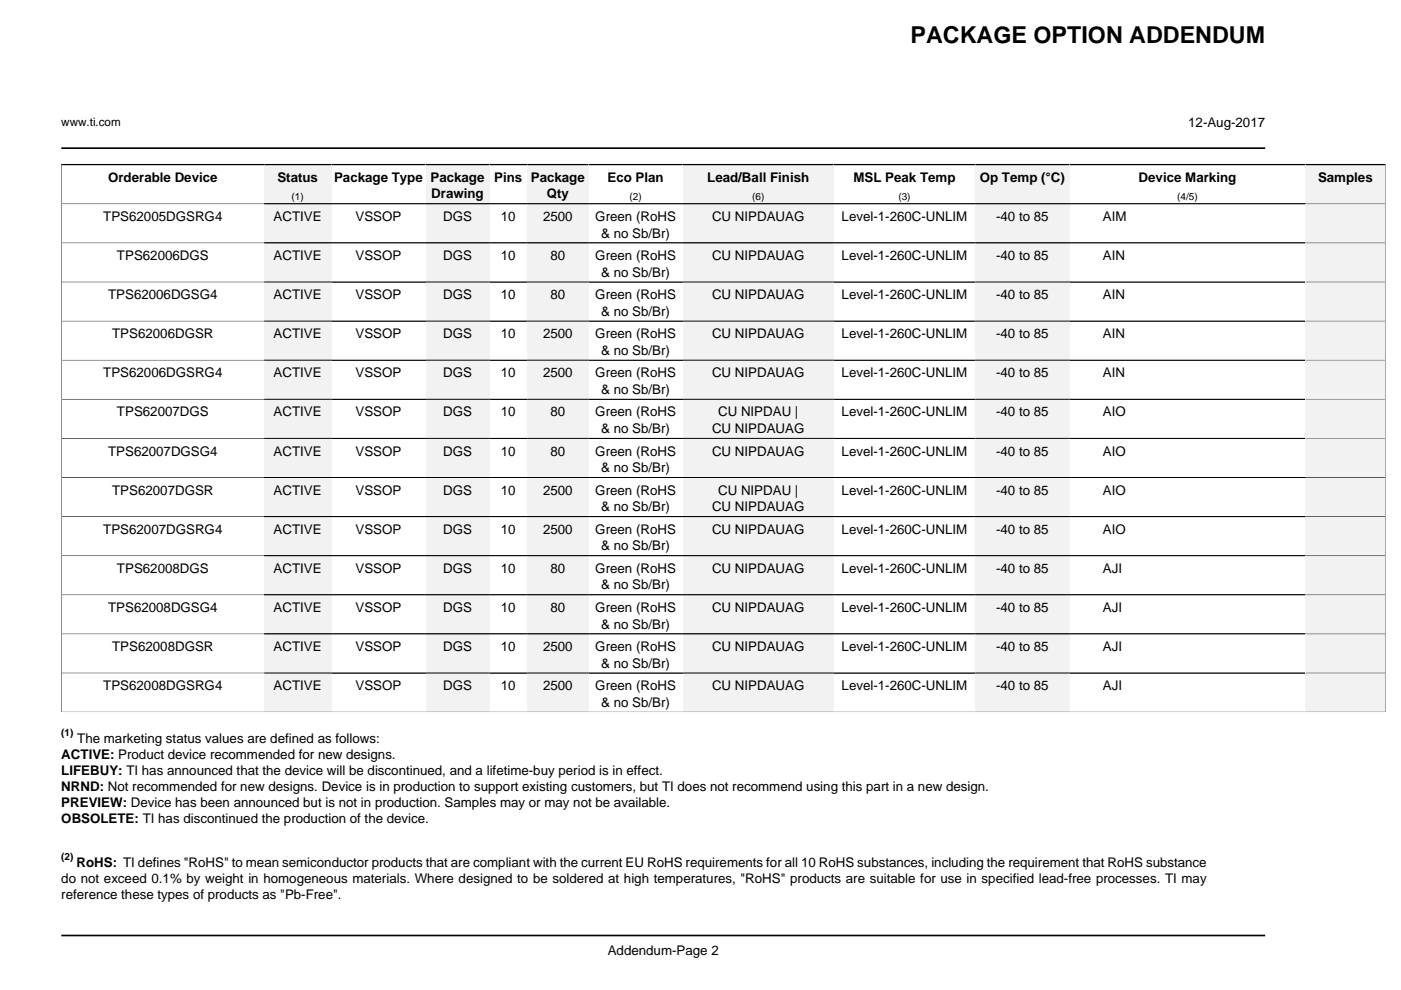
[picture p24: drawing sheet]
<svg xmlns="http://www.w3.org/2000/svg" width="297mm" height="210mm" viewBox="0 0 297 210" stroke-linecap="round" stroke-linejoin="round" font-family="sans-serif">
<defs><g id="words">
<text font-size="4.9" x="193.1" y="9.1">PACKAGE OPTION ADDENDUM</text>
<g font-size="2.8">
<text x="251.9" y="27">12-Aug-2017</text>
<text x="22.9" y="38.6">Orderable Device</text>
<text x="58.8" y="38.6">Status</text>
<text x="70.8" y="38.6">Package Type</text>
<text x="91.3" y="38.6">Package</text>
<text x="91.4" y="41.9">Drawing</text>
<text x="104.8" y="38.6">Pins</text>
<text x="112.5" y="38.6">Package</text>
<text x="115.9" y="41.9">Qty</text>
<text x="128.8" y="38.6">Eco Plan</text>
<text x="149.9" y="38.6">Lead/Ball Finish</text>
<text x="180.9" y="38.6">MSL Peak Temp</text>
<text x="207.7" y="38.6">Op Temp (°C)</text>
<text x="241.4" y="38.6">Device Marking</text>
<text x="279.4" y="38.6">Samples</text>
<text x="21.9" y="46.8">TPS62005DGSRG4</text>
<text x="58" y="46.8">ACTIVE</text>
<text x="75.4" y="46.8">VSSOP</text>
<text x="93.9" y="46.8">DGS</text>
<text x="106.2" y="46.8">10</text>
<text x="115.1" y="46.8">2500</text>
<text x="126.2" y="46.8">Green (RoHS</text>
<text x="151" y="46.8">CU NIPDAUAG</text>
<text x="178.4" y="46.8">Level-1-260C-UNLIM</text>
<text x="211.2" y="46.8">-40 to 85</text>
<text x="233.8" y="46.8">AIM</text>
<text x="127.5" y="50.4">&amp; no Sb/Br)</text>
<text x="24.8" y="55.1">TPS62006DGS</text>
<text x="58" y="55.1">ACTIVE</text>
<text x="75.4" y="55.1">VSSOP</text>
<text x="93.9" y="55.1">DGS</text>
<text x="106.2" y="55.1">10</text>
<text x="116.7" y="55.1">80</text>
<text x="126.2" y="55.1">Green (RoHS</text>
<text x="127.5" y="58.7">&amp; no Sb/Br)</text>
<text x="151" y="55.1">CU NIPDAUAG</text>
<text x="178.4" y="55.1">Level-1-260C-UNLIM</text>
<text x="211.2" y="55.1">-40 to 85</text>
<text x="233.8" y="55.1">AIN</text>
<text x="22.9" y="63.4">TPS62006DGSG4</text>
<text x="58" y="63.4">ACTIVE</text>
<text x="75.4" y="63.4">VSSOP</text>
<text x="93.9" y="63.4">DGS</text>
<text x="106.2" y="63.4">10</text>
<text x="116.7" y="63.4">80</text>
<text x="126.2" y="63.4">Green (RoHS</text>
<text x="151" y="63.4">CU NIPDAUAG</text>
<text x="178.4" y="63.4">Level-1-260C-UNLIM</text>
<text x="211.2" y="63.4">-40 to 85</text>
<text x="233.8" y="63.4">AIN</text>
<text x="23.8" y="71.7">TPS62006DGSR</text>
<text x="58" y="71.7">ACTIVE</text>
<text x="75.4" y="71.7">VSSOP</text>
<text x="93.9" y="71.7">DGS</text>
<text x="106.2" y="71.7">10</text>
<text x="115.1" y="71.7">2500</text>
<text x="126.2" y="71.7">Green (RoHS</text>
<text x="127.5" y="67">&amp; no Sb/Br)</text>
<text x="151" y="71.7">CU NIPDAUAG</text>
<text x="178.4" y="71.7">Level-1-260C-UNLIM</text>
<text x="211.2" y="71.7">-40 to 85</text>
<text x="233.8" y="71.7">AIN</text>
<text x="127.5" y="75.2">&amp; no Sb/Br)</text>
<text x="21.9" y="80">TPS62006DGSRG4</text>
<text x="58" y="80">ACTIVE</text>
<text x="75.4" y="80">VSSOP</text>
<text x="93.9" y="80">DGS</text>
<text x="106.2" y="80">10</text>
<text x="115.1" y="80">2500</text>
<text x="126.2" y="80">Green (RoHS</text>
<text x="127.5" y="83.5">&amp; no Sb/Br)</text>
<text x="151" y="80">CU NIPDAUAG</text>
<text x="178.4" y="80">Level-1-260C-UNLIM</text>
<text x="211.2" y="80">-40 to 85</text>
<text x="233.8" y="80">AIN</text>
<text x="24.8" y="88.3">TPS62007DGS</text>
<text x="58" y="88.3">ACTIVE</text>
<text x="75.4" y="88.3">VSSOP</text>
<text x="93.9" y="88.3">DGS</text>
<text x="106.2" y="88.3">10</text>
<text x="116.7" y="88.3">80</text>
<text x="126.2" y="88.3">Green (RoHS</text>
<text x="152.2" y="88.3">CU NIPDAU |</text>
<text x="178.4" y="88.3">Level-1-260C-UNLIM</text>
<text x="211.2" y="88.3">-40 to 85</text>
<text x="233.8" y="88.3">AIO</text>
<text x="127.5" y="91.8">&amp; no Sb/Br)</text>
<text x="151" y="91.8">CU NIPDAUAG</text>
<text x="22.9" y="96.6">TPS62007DGSG4</text>
<text x="58" y="96.6">ACTIVE</text>
<text x="75.4" y="96.6">VSSOP</text>
<text x="93.9" y="96.6">DGS</text>
<text x="106.2" y="96.6">10</text>
<text x="116.7" y="96.6">80</text>
<text x="126.2" y="96.6">Green (RoHS</text>
<text x="127.5" y="100.1">&amp; no Sb/Br)</text>
<text x="151" y="96.6">CU NIPDAUAG</text>
<text x="178.4" y="96.6">Level-1-260C-UNLIM</text>
<text x="211.2" y="96.6">-40 to 85</text>
<text x="233.8" y="96.6">AIO</text>
<text x="23.8" y="104.9">TPS62007DGSR</text>
<text x="58" y="104.9">ACTIVE</text>
<text x="75.4" y="104.9">VSSOP</text>
<text x="93.9" y="104.9">DGS</text>
<text x="106.2" y="104.9">10</text>
<text x="115.1" y="104.9">2500</text>
<text x="126.2" y="104.9">Green (RoHS</text>
<text x="152.2" y="104.9">CU NIPDAU |</text>
<text x="178.4" y="104.9">Level-1-260C-UNLIM</text>
<text x="211.2" y="104.9">-40 to 85</text>
<text x="233.8" y="104.9">AIO</text>
<text x="21.9" y="113.2">TPS62007DGSRG4</text>
<text x="58" y="113.2">ACTIVE</text>
<text x="75.4" y="113.2">VSSOP</text>
<text x="93.9" y="113.2">DGS</text>
<text x="106.2" y="113.2">10</text>
<text x="115.1" y="113.2">2500</text>
<text x="126.2" y="113.2">Green (RoHS</text>
<text x="127.5" y="108.4">&amp; no Sb/Br)</text>
<text x="151" y="108.4">CU NIPDAUAG</text>
<text x="151" y="113.2">CU NIPDAUAG</text>
<text x="178.4" y="113.2">Level-1-260C-UNLIM</text>
<text x="211.2" y="113.2">-40 to 85</text>
<text x="233.8" y="113.2">AIO</text>
<text x="127.5" y="116.7">&amp; no Sb/Br)</text>
<text x="24.8" y="121.5">TPS62008DGS</text>
<text x="58" y="121.5">ACTIVE</text>
<text x="75.4" y="121.5">VSSOP</text>
<text x="93.9" y="121.5">DGS</text>
<text x="106.2" y="121.5">10</text>
<text x="116.7" y="121.5">80</text>
<text x="126.2" y="121.5">Green (RoHS</text>
<text x="127.5" y="125">&amp; no Sb/Br)</text>
<text x="151" y="121.5">CU NIPDAUAG</text>
<text x="178.4" y="121.5">Level-1-260C-UNLIM</text>
<text x="211.2" y="121.5">-40 to 85</text>
<text x="233.8" y="121.5">AJI</text>
<text x="22.9" y="129.7">TPS62008DGSG4</text>
<text x="58" y="129.7">ACTIVE</text>
<text x="75.4" y="129.7">VSSOP</text>
<text x="93.9" y="129.7">DGS</text>
<text x="106.2" y="129.7">10</text>
<text x="116.7" y="129.7">80</text>
<text x="126.2" y="129.7">Green (RoHS</text>
<text x="151" y="129.7">CU NIPDAUAG</text>
<text x="178.4" y="129.7">Level-1-260C-UNLIM</text>
<text x="211.2" y="129.7">-40 to 85</text>
<text x="233.8" y="129.7">AJI</text>
<text x="127.5" y="133.3">&amp; no Sb/Br)</text>
<text x="23.8" y="138">TPS62008DGSR</text>
<text x="58" y="138">ACTIVE</text>
<text x="75.4" y="138">VSSOP</text>
<text x="93.9" y="138">DGS</text>
<text x="106.2" y="138">10</text>
<text x="115.1" y="138">2500</text>
<text x="126.2" y="138">Green (RoHS</text>
<text x="127.5" y="141.6">&amp; no Sb/Br)</text>
<text x="151" y="138">CU NIPDAUAG</text>
<text x="178.4" y="138">Level-1-260C-UNLIM</text>
<text x="211.2" y="138">-40 to 85</text>
<text x="233.8" y="138">AJI</text>
<text x="21.9" y="146.3">TPS62008DGSRG4</text>
<text x="58" y="146.3">ACTIVE</text>
<text x="75.4" y="146.3">VSSOP</text>
<text x="93.9" y="146.3">DGS</text>
<text x="106.2" y="146.3">10</text>
<text x="115.1" y="146.3">2500</text>
<text x="126.2" y="146.3">Green (RoHS</text>
<text x="127.5" y="149.9">&amp; no Sb/Br)</text>
<text x="151" y="146.3">CU NIPDAUAG</text>
<text x="178.4" y="146.3">Level-1-260C-UNLIM</text>
<text x="211.2" y="146.3">-40 to 85</text>
<text x="233.8" y="146.3">AJI</text>
<text x="13" y="160.9">ACTIVE: Product device recommended for new designs.</text>
<text x="16.4" y="157.5">The marketing status values are defined as follows:</text>
<text x="13" y="164.3">LIFEBUY: TI has announced that the device will be discontinued, and a lifetime-buy period is in effect.</text>
<text x="13" y="167.7">NRND: Not recommended for new designs. Device is in production to support existing customers, but TI does not recommend using this part in a new design.</text>
<text x="13" y="171">PREVIEW: Device has been announced but is not in production. Samples may or may not be available.</text>
<text x="13" y="174.4">OBSOLETE: TI has discontinued the production of the device.</text>
<text x="16.2" y="183.9">RoHS: TI defines &quot;RoHS&quot; to mean semiconductor products that are compliant with the current EU RoHS requirements for all 10 RoHS substances, including the requirement that RoHS substance</text>
<text x="13" y="187.3">do not exceed 0.1% by weight in homogeneous materials. Where designed to be soldered at high temperatures, &quot;RoHS&quot; products are suitable for use in specified lead-free processes. TI may</text>
<text x="13" y="190.6">reference these types of products as &quot;Pb-Free&quot;.</text>
<text x="128.9" y="202.4">Addendum-Page 2</text>
</g>
<text font-size="2.5" x="13" y="26.7">www.ti.com</text>
<g font-size="2.1">
<text x="61.8" y="42.4">(1)</text>
<text x="133.5" y="42.4">(2)</text>
<text x="159.5" y="42.4">(6)</text>
<text x="190.5" y="42.4">(3)</text>
<text x="249.6" y="42.4">(4/5)</text>
<text x="13" y="156">(1)</text>
<text x="13" y="182.4">(2)</text>
</g>
</g></defs>
<path d="M12.9 34.9h43.1M13 31.4h255.2M13 198.3h255.2" fill="none" stroke="#000" stroke-width=".35"/>
<path d="M13 34.7v8.5h43" fill="none" stroke="#000" stroke-width=".21"/>
<path d="M56 35.1h14.2v8h-14.2z" fill="#f2f2f2"/>
<path d="M56 34.9h34.2" fill="none" stroke="#000" stroke-width=".35"/>
<path d="M56 43.2h34.2" fill="none" stroke="#000" stroke-width=".21"/>
<path d="M90.2 35.1h13.6v8h-13.6z" fill="#f2f2f2"/>
<path d="M90.2 34.9h21.6" fill="none" stroke="#000" stroke-width=".35"/>
<path d="M90.2 43.2h21.6" fill="none" stroke="#000" stroke-width=".21"/>
<path d="M111.8 35.1h13v8h-13z" fill="#f2f2f2"/>
<path d="M111.8 34.9h33" fill="none" stroke="#000" stroke-width=".35"/>
<path d="M111.8 43.2h33" fill="none" stroke="#000" stroke-width=".21"/>
<path d="M144.8 35.1h32v8h-32z" fill="#f2f2f2"/>
<path d="M144.8 34.9h62" fill="none" stroke="#000" stroke-width=".35"/>
<path d="M144.8 43.2h62" fill="none" stroke="#000" stroke-width=".21"/>
<path d="M206.8 35.1h20v8h-20z" fill="#f2f2f2"/>
<path d="M206.8 34.9h70" fill="none" stroke="#000" stroke-width=".35"/>
<path d="M206.8 43.2h70" fill="none" stroke="#000" stroke-width=".21"/>
<path d="M276.8 35.1h16.9v8h-16.9z" fill="#f2f2f2"/>
<path d="M276.8 34.9h17" fill="none" stroke="#000" stroke-width=".35"/>
<path d="M293.8 34.7v8.5h-17M56 43.2h-43v8.3h43" fill="none" stroke="#000" stroke-width=".21"/>
<path d="M56 43.3h14.2v8.1h-14.2z" fill="#f2f2f2"/>
<path d="M56 43.2h34.2M56 51.5h34.2" fill="none" stroke="#000" stroke-width=".21"/>
<path d="M90.2 43.3h13.6v8.1h-13.6z" fill="#f2f2f2"/>
<path d="M90.2 43.2h21.6M90.2 51.5h21.6" fill="none" stroke="#000" stroke-width=".21"/>
<path d="M111.8 43.3h13v8.1h-13z" fill="#f2f2f2"/>
<path d="M111.8 43.2h33M111.8 51.5h33" fill="none" stroke="#000" stroke-width=".21"/>
<path d="M144.8 43.3h32v8.1h-32z" fill="#f2f2f2"/>
<path d="M144.8 43.2h62M144.8 51.5h62" fill="none" stroke="#000" stroke-width=".21"/>
<path d="M206.8 43.3h20v8.1h-20z" fill="#f2f2f2"/>
<path d="M206.8 43.2h70M206.8 51.5h70" fill="none" stroke="#000" stroke-width=".21"/>
<path d="M276.8 43.3h16.9v8.1h-16.9z" fill="#f2f2f2"/>
<path d="M56 51.5h-43v8.3h43M276.8 43.2h17v8.3h-17" fill="none" stroke="#000" stroke-width=".21"/>
<path d="M56 51.6h14.2v8.1h-14.2z" fill="#f2f2f2"/>
<path d="M56 51.5h34.2M56 59.8h34.2" fill="none" stroke="#000" stroke-width=".21"/>
<path d="M90.2 51.6h13.6v8.1h-13.6z" fill="#f2f2f2"/>
<path d="M90.2 51.5h21.6M90.2 59.8h21.6" fill="none" stroke="#000" stroke-width=".21"/>
<path d="M111.8 51.6h13v8.1h-13z" fill="#f2f2f2"/>
<path d="M111.8 51.5h33M111.8 59.8h33" fill="none" stroke="#000" stroke-width=".21"/>
<path d="M144.8 51.6h32v8.1h-32z" fill="#f2f2f2"/>
<path d="M144.8 51.5h62M144.8 59.8h62" fill="none" stroke="#000" stroke-width=".21"/>
<path d="M206.8 51.6h20v8.1h-20z" fill="#f2f2f2"/>
<path d="M206.8 51.5h70M206.8 59.8h70" fill="none" stroke="#000" stroke-width=".21"/>
<path d="M276.8 51.6h16.9v8.1h-16.9z" fill="#f2f2f2"/>
<path d="M56 59.8h-43v8.3h43M276.8 51.5h17v8.3h-17" fill="none" stroke="#000" stroke-width=".21"/>
<path d="M56 59.9h14.2v8.1h-14.2z" fill="#f2f2f2"/>
<path d="M56 59.8h34.2M56 68.1h34.2" fill="none" stroke="#000" stroke-width=".21"/>
<path d="M90.2 59.9h13.6v8.1h-13.6z" fill="#f2f2f2"/>
<path d="M90.2 59.8h21.6M90.2 68.1h21.6" fill="none" stroke="#000" stroke-width=".21"/>
<path d="M111.8 59.9h13v8.1h-13z" fill="#f2f2f2"/>
<path d="M111.8 59.8h33M111.8 68.1h33" fill="none" stroke="#000" stroke-width=".21"/>
<path d="M144.8 59.9h32v8.1h-32z" fill="#f2f2f2"/>
<path d="M144.8 59.8h62M144.8 68.1h62" fill="none" stroke="#000" stroke-width=".21"/>
<path d="M206.8 59.9h20v8.1h-20z" fill="#f2f2f2"/>
<path d="M206.8 59.8h70M206.8 68.1h70" fill="none" stroke="#000" stroke-width=".21"/>
<path d="M276.8 59.9h16.9v8.1h-16.9z" fill="#f2f2f2"/>
<path d="M276.8 59.8h17v8.3h-17M56 68.1h-43v8.3h43" fill="none" stroke="#000" stroke-width=".21"/>
<path d="M56 68.2h14.2v8.1h-14.2z" fill="#f2f2f2"/>
<path d="M56 68.1h34.2M56 76.4h34.2" fill="none" stroke="#000" stroke-width=".21"/>
<path d="M90.2 68.2h13.6v8.1h-13.6z" fill="#f2f2f2"/>
<path d="M90.2 68.1h21.6M90.2 76.4h21.6" fill="none" stroke="#000" stroke-width=".21"/>
<path d="M111.8 68.2h13v8.1h-13z" fill="#f2f2f2"/>
<path d="M111.8 68.1h33M111.8 76.4h33" fill="none" stroke="#000" stroke-width=".21"/>
<path d="M144.8 68.2h32v8.1h-32z" fill="#f2f2f2"/>
<path d="M144.8 68.1h62M144.8 76.4h62" fill="none" stroke="#000" stroke-width=".21"/>
<path d="M206.8 68.2h20v8.1h-20z" fill="#f2f2f2"/>
<path d="M206.8 68.1h70M206.8 76.4h70" fill="none" stroke="#000" stroke-width=".21"/>
<path d="M276.8 68.2h16.9v8.1h-16.9z" fill="#f2f2f2"/>
<path d="M56 76.4h-43v8.3h43M276.8 68.1h17v8.3h-17" fill="none" stroke="#000" stroke-width=".21"/>
<path d="M56 76.5h14.2v8.1h-14.2z" fill="#f2f2f2"/>
<path d="M56 76.4h34.2M56 84.7h34.2" fill="none" stroke="#000" stroke-width=".21"/>
<path d="M90.2 76.5h13.6v8.1h-13.6z" fill="#f2f2f2"/>
<path d="M90.2 76.4h21.6M90.2 84.7h21.6" fill="none" stroke="#000" stroke-width=".21"/>
<path d="M111.8 76.5h13v8.1h-13z" fill="#f2f2f2"/>
<path d="M111.8 76.4h33M111.8 84.7h33" fill="none" stroke="#000" stroke-width=".21"/>
<path d="M144.8 76.5h32v8.1h-32z" fill="#f2f2f2"/>
<path d="M144.8 76.4h62M144.8 84.7h62" fill="none" stroke="#000" stroke-width=".21"/>
<path d="M206.8 76.5h20v8.1h-20z" fill="#f2f2f2"/>
<path d="M206.8 76.4h70M206.8 84.7h70" fill="none" stroke="#000" stroke-width=".21"/>
<path d="M276.8 76.5h16.9v8.1h-16.9z" fill="#f2f2f2"/>
<path d="M276.8 76.4h17v8.3h-17M56 84.7h-43v8.3h43" fill="none" stroke="#000" stroke-width=".21"/>
<path d="M56 84.8h14.2v8.1h-14.2z" fill="#f2f2f2"/>
<path d="M56 84.7h34.2M56 93h34.2" fill="none" stroke="#000" stroke-width=".21"/>
<path d="M90.2 84.8h13.6v8.1h-13.6z" fill="#f2f2f2"/>
<path d="M90.2 84.7h21.6M90.2 93h21.6" fill="none" stroke="#000" stroke-width=".21"/>
<path d="M111.8 84.8h13v8.1h-13z" fill="#f2f2f2"/>
<path d="M111.8 84.7h33M111.8 93h33" fill="none" stroke="#000" stroke-width=".21"/>
<path d="M144.8 84.8h32v8.1h-32z" fill="#f2f2f2"/>
<path d="M144.8 84.7h62M144.8 93h62" fill="none" stroke="#000" stroke-width=".21"/>
<path d="M206.8 84.8h20v8.1h-20z" fill="#f2f2f2"/>
<path d="M206.8 84.7h70M206.8 93h70" fill="none" stroke="#000" stroke-width=".21"/>
<path d="M276.8 84.8h16.9v8.1h-16.9z" fill="#f2f2f2"/>
<path d="M56 93h-43v8.2h43M276.8 84.7h17v8.3h-17" fill="none" stroke="#000" stroke-width=".21"/>
<path d="M56 93h14.2v8.2h-14.2z" fill="#f2f2f2"/>
<path d="M56 93h34.2M56 101.2h34.2" fill="none" stroke="#000" stroke-width=".21"/>
<path d="M90.2 93h13.6v8.2h-13.6z" fill="#f2f2f2"/>
<path d="M90.2 93h21.6M90.2 101.2h21.6" fill="none" stroke="#000" stroke-width=".21"/>
<path d="M111.8 93h13v8.2h-13z" fill="#f2f2f2"/>
<path d="M111.8 93h33M111.8 101.2h33" fill="none" stroke="#000" stroke-width=".21"/>
<path d="M144.8 93h32v8.2h-32z" fill="#f2f2f2"/>
<path d="M144.8 93h62M144.8 101.2h62" fill="none" stroke="#000" stroke-width=".21"/>
<path d="M206.8 93h20v8.2h-20z" fill="#f2f2f2"/>
<path d="M206.8 93h70M206.8 101.2h70" fill="none" stroke="#000" stroke-width=".21"/>
<path d="M276.8 93h16.9v8.2h-16.9z" fill="#f2f2f2"/>
<path d="M276.8 93h17v8.2h-17M56 101.2h-43v8.3h43" fill="none" stroke="#000" stroke-width=".21"/>
<path d="M56 101.3h14.2v8.1h-14.2z" fill="#f2f2f2"/>
<path d="M56 101.2h34.2M56 109.5h34.2" fill="none" stroke="#000" stroke-width=".21"/>
<path d="M90.2 101.3h13.6v8.1h-13.6z" fill="#f2f2f2"/>
<path d="M90.2 101.2h21.6M90.2 109.5h21.6" fill="none" stroke="#000" stroke-width=".21"/>
<path d="M111.8 101.3h13v8.1h-13z" fill="#f2f2f2"/>
<path d="M111.8 101.2h33M111.8 109.5h33" fill="none" stroke="#000" stroke-width=".21"/>
<path d="M144.8 101.3h32v8.1h-32z" fill="#f2f2f2"/>
<path d="M144.8 101.2h62M144.8 109.5h62" fill="none" stroke="#000" stroke-width=".21"/>
<path d="M206.8 101.3h20v8.1h-20z" fill="#f2f2f2"/>
<path d="M206.8 101.2h70M206.8 109.5h70" fill="none" stroke="#000" stroke-width=".21"/>
<path d="M276.8 101.3h16.9v8.1h-16.9z" fill="#f2f2f2"/>
<path d="M56 109.5h-43v8.3h43M276.8 101.2h17v8.3h-17" fill="none" stroke="#000" stroke-width=".21"/>
<path d="M56 109.6h14.2v8.1h-14.2z" fill="#f2f2f2"/>
<path d="M56 109.5h34.2M56 117.8h34.2" fill="none" stroke="#000" stroke-width=".21"/>
<path d="M90.2 109.6h13.6v8.1h-13.6z" fill="#f2f2f2"/>
<path d="M90.2 109.5h21.6M90.2 117.8h21.6" fill="none" stroke="#000" stroke-width=".21"/>
<path d="M111.8 109.6h13v8.1h-13z" fill="#f2f2f2"/>
<path d="M111.8 109.5h33M111.8 117.8h33" fill="none" stroke="#000" stroke-width=".21"/>
<path d="M144.8 109.6h32v8.1h-32z" fill="#f2f2f2"/>
<path d="M144.8 109.5h62M144.8 117.8h62" fill="none" stroke="#000" stroke-width=".21"/>
<path d="M206.8 109.6h20v8.1h-20z" fill="#f2f2f2"/>
<path d="M206.8 109.5h70M206.8 117.8h70" fill="none" stroke="#000" stroke-width=".21"/>
<path d="M276.8 109.6h16.9v8.1h-16.9z" fill="#f2f2f2"/>
<path d="M56 117.8h-43v8.3h43M276.8 109.5h17v8.3h-17" fill="none" stroke="#000" stroke-width=".21"/>
<path d="M56 117.9h14.2v8.1h-14.2z" fill="#f2f2f2"/>
<path d="M56 117.8h34.2M56 126.1h34.2" fill="none" stroke="#000" stroke-width=".21"/>
<path d="M90.2 117.9h13.6v8.1h-13.6z" fill="#f2f2f2"/>
<path d="M90.2 117.8h21.6M90.2 126.1h21.6" fill="none" stroke="#000" stroke-width=".21"/>
<path d="M111.8 117.9h13v8.1h-13z" fill="#f2f2f2"/>
<path d="M111.8 117.8h33M111.8 126.1h33" fill="none" stroke="#000" stroke-width=".21"/>
<path d="M144.8 117.9h32v8.1h-32z" fill="#f2f2f2"/>
<path d="M144.8 117.8h62M144.8 126.1h62" fill="none" stroke="#000" stroke-width=".21"/>
<path d="M206.8 117.9h20v8.1h-20z" fill="#f2f2f2"/>
<path d="M206.8 117.8h70M206.8 126.1h70" fill="none" stroke="#000" stroke-width=".21"/>
<path d="M276.8 117.9h16.9v8.1h-16.9z" fill="#f2f2f2"/>
<path d="M276.8 117.8h17v8.3h-17M56 126.1h-43v8.3h43" fill="none" stroke="#000" stroke-width=".21"/>
<path d="M56 126.2h14.2v8.1h-14.2z" fill="#f2f2f2"/>
<path d="M56 126.1h34.2M56 134.4h34.2" fill="none" stroke="#000" stroke-width=".21"/>
<path d="M90.2 126.2h13.6v8.1h-13.6z" fill="#f2f2f2"/>
<path d="M90.2 126.1h21.6M90.2 134.4h21.6" fill="none" stroke="#000" stroke-width=".21"/>
<path d="M111.8 126.2h13v8.1h-13z" fill="#f2f2f2"/>
<path d="M111.8 126.1h33M111.8 134.4h33" fill="none" stroke="#000" stroke-width=".21"/>
<path d="M144.8 126.2h32v8.1h-32z" fill="#f2f2f2"/>
<path d="M144.8 126.1h62M144.8 134.4h62" fill="none" stroke="#000" stroke-width=".21"/>
<path d="M206.8 126.2h20v8.1h-20z" fill="#f2f2f2"/>
<path d="M206.8 126.1h70M206.8 134.4h70" fill="none" stroke="#000" stroke-width=".21"/>
<path d="M276.8 126.2h16.9v8.1h-16.9z" fill="#f2f2f2"/>
<path d="M56 134.4h-43v8.3h43M276.8 126.1h17v8.3h-17" fill="none" stroke="#000" stroke-width=".21"/>
<path d="M56 134.5h14.2v8.1h-14.2z" fill="#f2f2f2"/>
<path d="M56 134.4h34.2M56 142.7h34.2" fill="none" stroke="#000" stroke-width=".21"/>
<path d="M90.2 134.5h13.6v8.1h-13.6z" fill="#f2f2f2"/>
<path d="M90.2 134.4h21.6M90.2 142.7h21.6" fill="none" stroke="#000" stroke-width=".21"/>
<path d="M111.8 134.5h13v8.1h-13z" fill="#f2f2f2"/>
<path d="M111.8 134.4h33M111.8 142.7h33" fill="none" stroke="#000" stroke-width=".21"/>
<path d="M144.8 134.5h32v8.1h-32z" fill="#f2f2f2"/>
<path d="M144.8 134.4h62M144.8 142.7h62" fill="none" stroke="#000" stroke-width=".21"/>
<path d="M206.8 134.5h20v8.1h-20z" fill="#f2f2f2"/>
<path d="M206.8 134.4h70M206.8 142.7h70" fill="none" stroke="#000" stroke-width=".21"/>
<path d="M276.8 134.5h16.9v8.1h-16.9z" fill="#f2f2f2"/>
<path d="M276.8 134.4h17v8.3h-17M12.9 150.9h43.1M56 142.7h-43v8.3" fill="none" stroke="#000" stroke-width=".21"/>
<path d="M56 142.8h14.2v8.1h-14.2z" fill="#f2f2f2"/>
<path d="M56 142.7h34.2M56 150.9h34.2" fill="none" stroke="#000" stroke-width=".21"/>
<path d="M90.2 142.8h13.6v8.1h-13.6z" fill="#f2f2f2"/>
<path d="M90.2 142.7h21.6M90.2 150.9h21.6" fill="none" stroke="#000" stroke-width=".21"/>
<path d="M111.8 142.8h13v8.1h-13z" fill="#f2f2f2"/>
<path d="M111.8 142.7h33M111.8 150.9h33" fill="none" stroke="#000" stroke-width=".21"/>
<path d="M144.8 142.8h32v8.1h-32z" fill="#f2f2f2"/>
<path d="M144.8 142.7h62M144.8 150.9h62" fill="none" stroke="#000" stroke-width=".21"/>
<path d="M206.8 142.8h20v8.1h-20z" fill="#f2f2f2"/>
<path d="M206.8 142.7h70M206.8 150.9h70" fill="none" stroke="#000" stroke-width=".21"/>
<path d="M276.8 142.8h16.9v8.1h-16.9z" fill="#f2f2f2"/>
<path d="M276.8 142.7h17v8.3M276.8 150.9h17" fill="none" stroke="#000" stroke-width=".21"/>
<use href="#words"/>
</svg>
